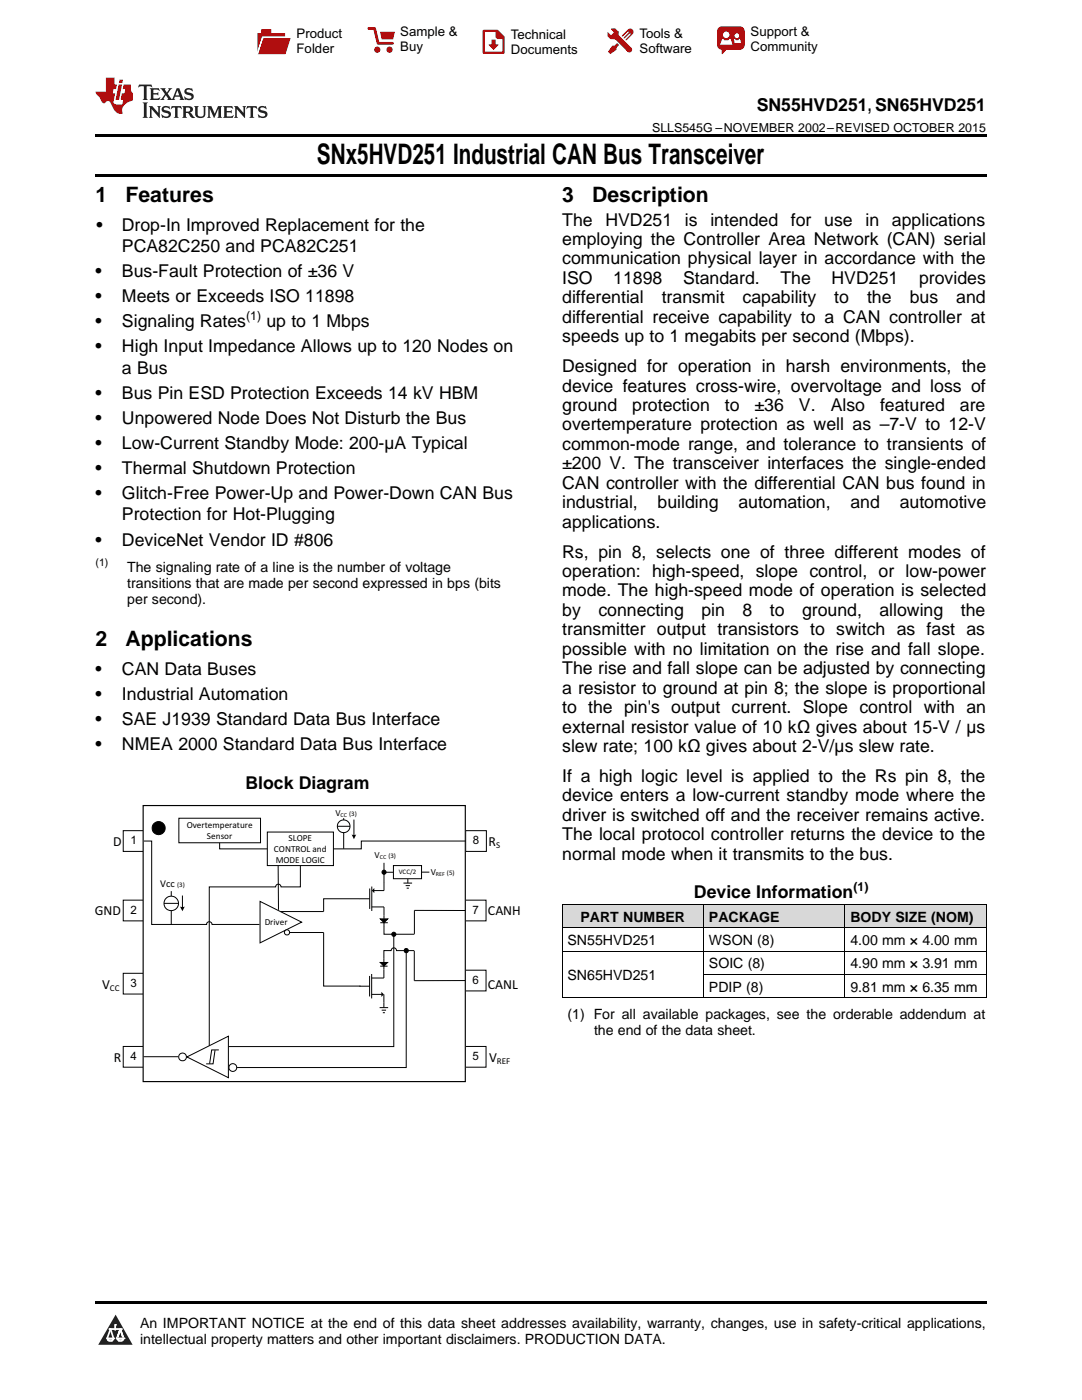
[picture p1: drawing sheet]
<svg xmlns="http://www.w3.org/2000/svg" width="216mm" height="279mm" viewBox="0 0 216 279" stroke-linecap="round" stroke-linejoin="round" font-family="sans-serif">
<defs><g id="words">
<text font-size="5.6" x="63.3" y="32.8">SNx5HVD251 Industrial CAN Bus Transceiver</text>
<g font-size="4.2">
<text x="19" y="40.4">1</text>
<text x="25" y="40.4">Features</text>
<text x="112.2" y="40.4">3</text>
<text x="118.2" y="40.4">Description</text>
<text x="19" y="128.9">2</text>
<text x="25" y="128.9">Applications</text>
</g>
<g font-size="3.5">
<text x="151" y="22.2">SN55HVD251, SN65HVD251</text>
<text x="19.2" y="46.1">•</text>
<text x="24.3" y="46.1">Drop-In Improved Replacement for the</text>
<text x="112.2" y="45">The</text>
<text x="120.8" y="45">HVD251</text>
<text x="136.7" y="45">is</text>
<text x="141.8" y="45">intended</text>
<text x="157.8" y="45">for</text>
<text x="164.5" y="45">use</text>
<text x="172.7" y="45">in</text>
<text x="178" y="45">applications</text>
<text x="24.3" y="50.3">PCA82C250 and PCA82C251</text>
<text x="112.2" y="48.9">employing the Controller Area Network (CAN) serial</text>
<text x="112.2" y="52.8">communication physical layer in accordance with the</text>
<text x="19" y="55.3">•</text>
<text x="24.3" y="55.3">Bus-Fault Protection of ±36 V</text>
<text x="112.2" y="56.7">ISO</text>
<text x="122.4" y="56.7">11898</text>
<text x="136.3" y="56.7">Standard.</text>
<text x="155.7" y="56.7">The</text>
<text x="165.9" y="56.7">HVD251</text>
<text x="183.4" y="56.7">provides</text>
<text x="19" y="60.3">•</text>
<text x="19" y="65.3">•</text>
<text x="24.3" y="60.3">Meets or Exceeds ISO 11898</text>
<text x="24.3" y="65.3">Signaling Rates</text>
<text x="53.2" y="65.3">up to 1 Mbps</text>
<text x="112.2" y="60.5">differential</text>
<text x="112.2" y="64.4">differential receive capability to a CAN controller at</text>
<text x="132" y="60.5">transmit</text>
<text x="148.2" y="60.5">capability</text>
<text x="166.5" y="60.5">to</text>
<text x="173" y="60.5">the</text>
<text x="181.5" y="60.5">bus</text>
<text x="190.8" y="60.5">and</text>
<text x="19" y="70.3">•</text>
<text x="24.3" y="70.3">High Input Impedance Allows up to 120 Nodes on</text>
<text x="112.2" y="68.3">speeds up to 1 megabits per second (Mbps).</text>
<text x="24.3" y="74.6">a Bus</text>
<text x="112.2" y="74.3">Designed for operation in harsh environments, the</text>
<text x="19" y="79.6">•</text>
<text x="24.3" y="79.6">Bus Pin ESD Protection Exceeds 14 kV HBM</text>
<text x="112.2" y="78.1">device features cross-wire, overvoltage and loss of</text>
<text x="112.2" y="82">ground</text>
<text x="126.2" y="82">protection</text>
<text x="144.6" y="82">to</text>
<text x="150.6" y="82">±36</text>
<text x="159.4" y="82">V.</text>
<text x="165.8" y="82">Also</text>
<text x="175.6" y="82">featured</text>
<text x="191.5" y="82">are</text>
<text x="19" y="84.6">•</text>
<text x="19" y="89.6">•</text>
<text x="24.3" y="84.6">Unpowered Node Does Not Disturb the Bus</text>
<text x="24.3" y="89.6">Low-Current Standby Mode: 200-µA Typical</text>
<text x="112.2" y="85.9">overtemperature protection as well as –7-V to 12-V</text>
<text x="112.2" y="89.8">common-mode range, and tolerance to transients of</text>
<text x="19" y="94.6">•</text>
<text x="24.3" y="94.6">Thermal Shutdown Protection</text>
<text x="112.2" y="93.7">±200 V. The transceiver interfaces the single-ended</text>
<text x="19" y="99.6">•</text>
<text x="24.3" y="99.6">Glitch-Free Power-Up and Power-Down CAN Bus</text>
<text x="112.2" y="97.5">CAN controller with the differential CAN bus found in</text>
<text x="112.2" y="101.4">industrial,</text>
<text x="131.2" y="101.4">building</text>
<text x="147.3" y="101.4">automation,</text>
<text x="169.7" y="101.4">and</text>
<text x="179.5" y="101.4">automotive</text>
<text x="24.3" y="103.9">Protection for Hot-Plugging</text>
<text x="112.2" y="105.3">applications.</text>
<text x="19" y="108.9">•</text>
<text x="24.3" y="108.9">DeviceNet Vendor ID #806</text>
<text x="112.2" y="111.3">Rs, pin 8, selects one of three different modes of</text>
<text x="112.2" y="115.1">operation: high-speed, slope control, or low-power</text>
<text x="112.2" y="119">mode. The high-speed mode of operation is selected</text>
<text x="112.2" y="122.9">by</text>
<text x="119.4" y="122.9">connecting</text>
<text x="140" y="122.9">pin</text>
<text x="148.1" y="122.9">8</text>
<text x="153.6" y="122.9">to</text>
<text x="160" y="122.9">ground,</text>
<text x="175.5" y="122.9">allowing</text>
<text x="191.7" y="122.9">the</text>
<text x="112.2" y="126.8">transmitter output transistors to switch as fast as</text>
<text x="112.2" y="130.7">possible with no limitation on the rise and fall slope.</text>
<text x="19" y="134.7">•</text>
<text x="24.3" y="134.7">CAN Data Buses</text>
<text x="112.2" y="134.5">The rise and fall slope can be adjusted by connecting</text>
<text x="19" y="139.7">•</text>
<text x="24.3" y="139.7">Industrial Automation</text>
<text x="112.2" y="138.4">a resistor to ground at pin 8; the slope is proportional</text>
<text x="112.2" y="142.3">to the pin's output current. Slope control with an</text>
<text x="19" y="144.7">•</text>
<text x="19" y="149.7">•</text>
<text x="24.3" y="144.7">SAE J1939 Standard Data Bus Interface</text>
<text x="24.3" y="149.7">NMEA 2000 Standard Data Bus Interface</text>
<text x="112.2" y="146.2">external resistor value of 10 kΩ gives about 15-V / µs</text>
<text x="112.2" y="150.1">slew rate; 100 kΩ gives about 2-V/µs slew rate.</text>
<text x="49" y="157.4">Block Diagram</text>
<text x="112.2" y="156">If a high logic level is applied to the Rs pin 8, the</text>
<text x="112.2" y="159.9">device enters a low-current standby mode where the</text>
<text x="112.2" y="163.8">driver is switched off and the receiver remains active.</text>
<text x="112.2" y="167.7">The local protocol controller returns the device to the</text>
<text x="112.2" y="171.6">normal mode when it transmits to the bus.</text>
<text x="138.5" y="179.3">Device Information</text>
</g>
<g font-size="2.8">
<text x="25.4" y="114.2">The signaling rate of a line is the number of voltage</text>
<text x="25.4" y="117.3">transitions that are made per second expressed in bps (bits</text>
<text x="25.4" y="120.5">per second).</text>
<text x="22.6" y="168.9">D</text>
<text x="97.5" y="168.9">R</text>
<text x="18.9" y="182.6">GND</text>
<text x="97.4" y="182.6">CANH</text>
<text x="115.8" y="183.9">PART NUMBER</text>
<text x="141.5" y="183.9">PACKAGE</text>
<text x="169.7" y="183.9">BODY SIZE (NOM)</text>
<text x="113.2" y="188.6">SN55HVD251</text>
<text x="141.5" y="188.6">WSON (8)</text>
<text x="169.7" y="188.6">4.00 mm × 4.00 mm</text>
<text x="20.4" y="197.3">V</text>
<text x="97.3" y="197.3">CANL</text>
<text x="113.2" y="195.6">SN65HVD251</text>
<text x="141.5" y="193.3">SOIC (8)</text>
<text x="141.5" y="197.9">PDIP (8)</text>
<text x="169.7" y="193.3">4.90 mm × 3.91 mm</text>
<text x="169.7" y="197.9">9.81 mm × 6.35 mm</text>
<text x="113.2" y="203.4">(1) For all available packages, see the orderable addendum at</text>
<text x="118.5" y="206.6">the end of the data sheet.</text>
<text x="22.7" y="212">R</text>
<text x="97.6" y="212">V</text>
<text x="27.9" y="265">An IMPORTANT NOTICE at the end of this data sheet addresses availability, warranty, changes, use in safety-critical applications,</text>
<text x="27.9" y="268.2">intellectual property matters and other important disclaimers. PRODUCTION DATA.</text>
</g>
<g font-size="2.6">
<text x="59.2" y="7.6">Product</text>
<text x="59.2" y="10.6">Folder</text>
<text x="79.9" y="7.3">Sample &amp;</text>
<text x="79.9" y="10.2">Buy</text>
<text x="101.9" y="7.8">Technical</text>
<text x="101.9" y="10.8">Documents</text>
<text x="127.6" y="7.6">Tools &amp;</text>
<text x="127.6" y="10.6">Software</text>
<text x="149.8" y="7.2">Support &amp;</text>
<text x="149.8" y="10.2">Community</text>
</g>
<g font-size="2.5">
<text x="130.1" y="26.3">SLLS545G –NOVEMBER 2002–REVISED OCTOBER 2015</text>
<text x="49.1" y="63.9">(1)</text>
<text x="170.3" y="177.9">(1)</text>
</g>
<g font-size="2.3">
<text x="26" y="168.5">1</text>
<text x="94.3" y="168.5">8</text>
<text x="26" y="182.4">2</text>
<text x="94.3" y="182.4">7</text>
<text x="26" y="197">3</text>
<text x="94.3" y="196.4">6</text>
<text x="26" y="211.6">4</text>
<text x="94.3" y="211.6">5</text>
</g>
<g font-size="2.1">
<text x="19" y="113">(1)</text>
<text x="32" y="177">Vcc</text>
</g>
<g font-size="1.8">
<text x="37.3" y="165.2">Overtemperature</text>
<text x="41.3" y="167.4">Sensor</text>
<text x="57.6" y="167.8">SLOPE</text>
<text x="66.9" y="162.8">V</text>
<text x="54.7" y="170">CONTROL and</text>
<text x="55" y="172.2">MODE LOGIC</text>
<text x="74.8" y="171.2">V</text>
<text x="99" y="169.3">S</text>
<text x="86" y="174.6">V</text>
<text x="52.8" y="184.6">Driver</text>
<text x="21.9" y="197.7">CC</text>
<text x="99.1" y="212.4">REF</text>
</g>
<g font-size="1.4">
<text x="69.7" y="162.8">(3)</text>
<text x="77.5" y="171.2">(3)</text>
<text x="35.4" y="177">(3)</text>
<text x="79.6" y="174.5">VCC/2</text>
<text x="89.2" y="174.6">(5)</text>
</g>
<g font-size="1.2">
<text x="68" y="163">CC</text>
<text x="75.8" y="171.5">CC</text>
<text x="87" y="174.9">REF</text>
</g>
</g></defs>
<g fill="#d8d8d8">
<path d="M112.2 180.6h28.2v4.6h-28.2z"/>
<path d="M140.4 180.6h28.2v4.6h-28.2z"/>
<path d="M168.6 180.6h28.2v4.6h-28.2z"/>
</g>
<path d="M23.1 262.4l3.4 6h-6.9z" fill="#231f20"/>
<path d="M21.4 267.1h1.2l-.3 .5h-.3a.55 .55 0 0 1-.6-.5z" fill-rule="evenodd" fill="#fff"/>
<path d="M21.4 267.1h1.2l-.3 .5h-.3a.55 .55 0 0 1-.6-.5z" fill="none" stroke="#231f20" stroke-width=".34"/>
<path d="M21.4 267.1l1.2 .1-.3 .4h-.5z" fill="none" stroke="#fff" stroke-width=".34"/>
<path d="M23 265.3h.1" fill="none" stroke="#fff" stroke-width=".34"/>
<path d="M23 264.4v.9z" fill="#fff"/>
<path d="M23 264.4v.9z" fill="none" stroke="#fff" stroke-width=".34"/>
<circle cx="23" cy="264.4" r=".17" fill="#fff"/>
<path d="M21.9 265.2h.1" fill="none" stroke="#fff" stroke-width=".34"/>
<path d="M21.9 265.2h2.3z" fill="#fff"/>
<path d="M21.9 265.2h2.3z" fill="none" stroke="#fff" stroke-width=".34"/>
<circle cx="24.2" cy="265.2" r=".17" fill="#fff"/>
<path d="M23.3 267.1h.1" fill="none" stroke="#fff" stroke-width=".34"/>
<path d="M24 265.2l-.7 1.9z" fill="#fff"/>
<path d="M24 265.2l-.7 1.9z" fill="none" stroke="#fff" stroke-width=".34"/>
<path d="M24 265.2l.7 1.9z" fill="#fff"/>
<path d="M24 265.2l.7 1.9z" fill="none" stroke="#fff" stroke-width=".34"/>
<path d="M24.6 267.1h.1" fill="none" stroke="#fff" stroke-width=".34"/>
<circle cx="21.4" cy="267.1" r=".17" fill="#fff"/>
<path d="M22.1 265.2l-.7 1.9z" fill="#fff"/>
<path d="M22.1 265.2l-.7 1.9z" fill="none" stroke="#fff" stroke-width=".34"/>
<path d="M22.1 265.2l.5 1.9z" fill="#fff"/>
<path d="M22.1 265.2l.5 1.9z" fill="none" stroke="#fff" stroke-width=".34"/>
<circle cx="22.6" cy="267.1" r=".17" fill="#fff"/>
<path d="M23.4 267.1h1.3a.65 .65 0 0 1-.7 .5 .65 .65 0 0 1-.6-.5z" fill-rule="evenodd" fill="#fff"/>
<path d="M23.4 267.1h1.3a.65 .65 0 0 1-.7 .5 .65 .65 0 0 1-.6-.5z" fill="none" stroke="#231f20" stroke-width=".34"/>
<path d="M23.4 267.1h1.3l-.4 .5h-.6z" fill="none" stroke="#fff" stroke-width=".34"/>
<path d="M23.3 267.1h.1" fill="none" stroke="#fff" stroke-width=".34"/>
<circle cx="24.7" cy="267.1" r=".17" fill="#fff"/>
<path d="M19 259.7h177.8v.5h-177.8z" fill="#000"/>
<path d="M24.6 165.8h4.1v4.1h-4.1z" fill-rule="evenodd" fill="#fff"/>
<path d="M24.6 165.8h4.1v4.1h-4.1z" fill="none" stroke="#000" stroke-width=".2"/>
<path d="M24.6 179.6h4.1v4.2h-4.1z" fill-rule="evenodd" fill="#fff"/>
<path d="M24.6 179.6h4.1v4.2h-4.1z" fill="none" stroke="#000" stroke-width=".2"/>
<path d="M24.6 194.2h4.1v4.2h-4.1z" fill-rule="evenodd" fill="#fff"/>
<path d="M24.6 194.2h4.1v4.2h-4.1z" fill="none" stroke="#000" stroke-width=".2"/>
<path d="M24.6 208.8h4.1v4.2h-4.1z" fill-rule="evenodd" fill="#fff"/>
<path d="M24.6 208.8h4.1v4.2h-4.1z" fill="none" stroke="#000" stroke-width=".2"/>
<path d="M92.9 165.8h4.2v4.1h-4.2z" fill-rule="evenodd" fill="#fff"/>
<path d="M92.9 165.8h4.2v4.1h-4.2z" fill="none" stroke="#000" stroke-width=".2"/>
<path d="M92.8 179.6h4.2v4.2h-4.2z" fill-rule="evenodd" fill="#fff"/>
<path d="M92.8 179.6h4.2v4.2h-4.2z" fill="none" stroke="#000" stroke-width=".2"/>
<path d="M92.8 193.6h4.2v4.2h-4.2z" fill-rule="evenodd" fill="#fff"/>
<path d="M92.8 193.6h4.2v4.2h-4.2z" fill="none" stroke="#000" stroke-width=".2"/>
<path d="M92.8 208.8h4.2v4.2h-4.2z" fill-rule="evenodd" fill="#fff"/>
<path d="M92.8 208.8h4.2v4.2h-4.2z" fill="none" stroke="#000" stroke-width=".2"/>
<path d="M28.6 160.8h64.2v55.1h-64.2z" fill-rule="evenodd" fill="#fff"/>
<path d="M28.6 160.8h64.2v55.1h-64.2z" fill="none" stroke="#000" stroke-width=".23"/>
<path d="M37.3 210.9l8.3-4.1v8.3zM42.9 209.6l-.4 2.7h-1.4M43.7 209.5h-1.5l-.4 2.8" fill="none" stroke="#000" stroke-width=".2"/>
<circle cx="36.4" cy="210.9" r=".78" fill="#fff"/>
<circle cx="36.4" cy="210.9" r=".78" fill="none" stroke="#000" stroke-width=".2"/>
<circle cx="46.5" cy="213" r=".77" fill="#fff"/>
<g fill="none" stroke="#000" stroke-width=".2">
<path d="M35.7 163.3h16.3v4.9h-16.3zM53.3 166.1h13.2v6.6h-13.2zM35.6 210.9h-6.9"/>
<circle cx="46.5" cy="213" r=".77"/>
</g>
<circle cx="34.2" cy="180.3" r="1.46" fill="#fff"/>
<g fill="none" stroke="#000" stroke-width=".2">
<path d="M34.2 177.8v1M36.4 178.7v2.4M71.7 179.4h2.1M71.8 179.4h-7.2v2.5M73.8 177.3v4.1M74.2 176.9v4.9M76.6 176.1v1.6h-2M92.9 167.8h-20.8v1.6h-5.6M32.7 180.3h2.9M34.2 181.7v2.8M64.6 186.1v10.7h7.3M71.7 196.8h2"/>
<path d="M73.7 194.8v4.1M74.2 194.4v4.9M74.2 198.5h2M74.2 181h2.4v2.4M75.9 192.1h1.4l-.7 .7zM75.9 192.8h1.4M75.9 183.4h1.5l-.8 .7zM75.9 184.1h1.5M76.6 192.8v2.4h-2.4M76.6 198.5v2.6M76.6 184.1v2.3h6.1M82.7 189.7h-3.6a.54 .54 0 0 0-.5-.5 .54 .54 0 0 0-.6 .5h-1.4v2.4"/>
<path d="M82.7 189.8v5.9h10.1M92.8 181.7h-10.1v4.7M75.7 201.1h1.7M76.2 201.6h.8M76.4 202.1h.4"/>
<circle cx="34.2" cy="180.3" r="1.46"/>
</g>
<g fill="#000">
<path d="M74.2 177.7l.5-.5v1zM76.1 197.9l.5 .6-.5 .5zM75.9 192.1h1.4l-.7 .7zM75.9 183.4h1.5l-.8 .7z"/>
<path d="M35.9 180.9h1l-.5 .9z" fill-rule="evenodd"/>
</g>
<circle cx="68.6" cy="164.9" r="1.27" fill="#fff"/>
<g fill="none" stroke="#000" stroke-width=".2">
<path d="M67.3 164.9h2.5M68.6 166.5v2.9M68.6 163.3v.3M68.6 166.2v.3M70.6 163.6v3.2M76.6 172.2v3.9M76.6 174.1h2.2M78.6 186.4v22.5h-33M81.1 189.7v23.4h-33.8"/>
<circle cx="68.6" cy="164.9" r="1.27"/>
<circle cx="76.6" cy="174.1" r=".41"/>
<circle cx="78.6" cy="186.5" r=".41"/>
<circle cx="81.1" cy="189.7" r=".42"/>
</g>
<g fill="#000">
<path d="M70.2 166.5l.4 .2 .5-.2-.5 1z" fill-rule="evenodd"/>
<circle cx="76.6" cy="174.1" r=".41"/>
<circle cx="78.6" cy="186.5" r=".41"/>
<circle cx="81.1" cy="189.7" r=".42"/>
</g>
<path d="M51.9 179.9l8.3 4.1-8.3 4.2z" fill="#fff"/>
<path d="M51.9 179.9l8.3 4.1-8.3 4.2z" fill="none" stroke="#000" stroke-width=".2"/>
<circle cx="57.3" cy="186.1" r=".52" fill="#fff"/>
<g fill="none" stroke="#000" stroke-width=".2">
<path d="M28.7 167.8h1.6v16.7h10.9a.54 .54 0 0 1 .6-.6 .54 .54 0 0 1 .5 .6h9.5M43.8 168.2v1.2h9.5M55.5 172.7l.1 8.9M59.9 172.7v4.3h-3.8a.54 .54 0 0 0-.6-.6 .54 .54 0 0 0-.5 .6h-13.2v31.7M80.5 176.2h1.7M80.9 176.7h.9M81.1 177.3h.5M81.4 175.2v1M84.1 174.1h1.6M56 181.9h8.6M57.8 186.1h6.8"/>
<circle cx="31.7" cy="165.3" r="1.3"/>
<circle cx="57.3" cy="186.1" r=".52"/>
</g>
<circle cx="31.7" cy="165.3" r="1.3" fill="#000"/>
<path d="M78.5 172.7h5.6v2.7h-5.6z" fill-rule="evenodd" fill="#fff"/>
<path d="M78.5 172.7h5.6v2.7h-5.6zM112.2 199.1h84.6M112.2 189.8h84.6M112.2 185.2h84.6M112.2 180.5h84.6M112.2 180.6v18.6M140.4 180.6v18.6M140.4 194.5h56.4M168.6 180.6v18.6M196.8 180.6v18.6" fill="none" stroke="#000" stroke-width=".2"/>
<path d="M19 34.8h177.8v.5h-177.8zM19 26.8h177.8v.6h-177.8z" fill="#000"/>
<path d="M27.7 16.9l-.1 .6 .6-.3h.5v.2v2.2l-.2 .4h1l-.2-.4v-2.2v-.2h.5l.6 .3-.2-.6zM29.9 17.6l.2 .4v1.6l-.2 .4h1.9l.1-.6a1.09 1.09 0 0 1-1.3 .1v-.6h.6l.4 .2v-.7l-.2 .2h-.8v-.6l.2-.1a1.01 1.01 0 0 1 1 .3l-.1-.6zM32 17.6l.9 1.2-1 1.2h.9l-.2-.3 .5-.7 .5 .7-.3 .3h1.7l-.2-.3 .1-.4h1l.1 .4-.2 .3h1l-.3-.4-.7-2h-.5l-1 2.2-.8-1.1 .9-1.1h-.9l.2 .2-.4 .7-.4-.7 .2-.2zM35.4 18l.4 1h-.8zM37 17.7a.66 .66 0 0 0-.2 .8 .66 .66 0 0 0 .6 .4l.7 .2 .1 .2a.8 .8 0 0 1-.7 .4 .8 .8 0 0 1-.7-.5l.1 .8 .2-.2a.94 .94 0 0 0 1.1 .1 .94 .94 0 0 0 .4-.9 1.48 1.48 0 0 0-1.3-.6v-.4a1.1 1.1 0 0 1 1.2 .2l-.2-.6-.2 .1-.5-.1zM28.5 20.4l.2 .4v2.3l-.2 .4h1l-.2-.4v-2.3l.2-.4zM29.7 21.2l.2 .4v1.5l-.2 .4h.8l-.3-.4 .1-1.3 1.6 1.8v-2l.2-.4h-.7l.2 .2v1.1l-1.2-1.3zM32.5 21.3a.66 .66 0 0 0-.2 .8 .66 .66 0 0 0 .6 .4l.6 .2 .2 .2a.8 .8 0 0 1-.8 .4 .8 .8 0 0 1-.7-.5l.2 .7 .2-.1a.94 .94 0 0 0 1 .1 .94 .94 0 0 0 .5-1 1.47 1.47 0 0 0-1.3-.6l-.1-.3a1.1 1.1 0 0 1 1.3 .2l-.2-.6-.2 .1-.5-.2zM34.3 21.2l-.2 .6a.64 .64 0 0 1 .8-.3v1.6l-.2 .4h1l-.3-.4 .1-1.6a.66 .66 0 0 1 .8 .3l-.2-.6zM36.3 21.2l.3 .4v1.5l-.3 .4h1l-.2-.2v-.7h.5l.1 .1a.8 .8 0 0 0 1.2 .7l-1-1a.62 .62 0 0 0 .6-.5 .62 .62 0 0 0-.6-.7zM37.1 21.5h.1a.48 .48 0 0 1 .6 0 .48 .48 0 0 1 .1 .6l-.2 .1-.6 .1zM38.7 21.2l.2 .2a2.29 2.29 0 0 0 .4 2 1.05 1.05 0 0 0 1.7-.7v-1.3l.2-.2h-.8l.2 .4v1.1a.61 .61 0 0 1-.6 .6 .61 .61 0 0 1-.6-.6v-1.1l.3-.4zM41.3 21.2l.3 .4v1.5l-.3 .4h.8l-.2-.4v-1.4l.8 1.9 .9-1.9v1.4l-.2 .4h.9l-.2-.4v-1.5l.2-.4h-.8l-.7 1.5-.6-1.5zM44.5 21.2l.2 .4v1.5l-.2 .4h1.9l.2-.6a1.1 1.1 0 0 1-1.4 .2v-.7h.6l.4 .2v-.6l-.2 .1-.8 .1v-.6l.2-.1a1.02 1.02 0 0 1 1.1 .2l-.2-.5zM46.7 21.2l.2 .4v1.5l-.2 .4h.8l-.3-.4 .1-1.3 1.6 1.8v-2l.2-.4h-.7l.2 .2v1.1l-1.2-1.3zM49.3 21.2l-.1 .6a.64 .64 0 0 1 .8-.3v1.6l-.3 .4h1l-.2-.4v-1.6a.66 .66 0 0 1 .8 .3l-.1-.6zM51.7 21.3a.66 .66 0 0 0-.2 .7 .66 .66 0 0 0 .7 .5l.6 .2 .1 .2a.8 .8 0 0 1-.7 .4 .8 .8 0 0 1-.7-.5l.1 .7 .2-.1a.94 .94 0 0 0 1.1 .1 .94 .94 0 0 0 .4-1 1.48 1.48 0 0 0-1.2-.6l-.1-.3a1.1 1.1 0 0 1 1.2 .2l-.2-.6-.1 .1-.6-.2z" fill="#231f20"/>
<path d="M21.1 15.5v2.8h-2v.4l.9 .9a.96 .96 0 0 0 1 1 .59 .59 0 0 1 .5-.4 .59 .59 0 0 1 .5 .3l.4 .8a1.61 1.61 0 0 0 2.1 1.3 1.63 1.63 0 0 1 1.1-2.2l.9-.3v-1.5a1.6 1.6 0 0 1-.4-1.7h-1.4l-.2 .9h.5l-.2 .8h-.5l-.2 1v.3h.5l-.2 .9h-.7a.74 .74 0 0 1-1-.6l.3-1.6h-.5l.2-.8h.5l.1-.9h-.4v-1.4zM23.7 16.9l-.7 3h.8l.6-3zM23.8 15.9l-.1 .7h.7l.2-.7z" fill="#ee1d23"/>
<g fill="#d60000">
<path d="M52.1 5.8h2v.8h2.8v4.2h-5.5v-4.2h.7z" fill-rule="evenodd"/>
<path d="M52.4 7.5h5.6l-1 3.3h-5.6z" fill-rule="evenodd"/>
</g>
<path d="M52.4 7.4h5.7l-.1 .1h-5.5l-1.1 3.3z" fill-rule="evenodd" fill="#fff"/>
<path d="M52.4 7.4h5.7l-.1 .1h-5.5l-1.1 3.3z" fill="none" stroke="#fff" stroke-width=".2"/>
<path d="M73.6 5.7h1.1l.7 2.9h2.9" fill="none" stroke="#d60000" stroke-width=".55"/>
<g fill="#d60000">
<path d="M75.8 6.3h3l-.4 1.6h-2.2z" fill-rule="evenodd"/>
<circle cx="75.3" cy="9.9" r=".62"/>
<circle cx="77.7" cy="9.9" r=".62"/>
</g>
<path d="M96.5 6.2h2.7l1.3 1.2v3.1h-4z" fill="none" stroke="#d60000" stroke-width=".44"/>
<g fill="#d60000">
<path d="M98.1 7.9h.8v1h.5l-.9 1.1-1-1v-.1h.6z" fill-rule="evenodd"/>
<path d="M98.9 6.2h.3l1.3 1.2v.4h-1.3l-.3-.4z" fill-rule="evenodd"/>
<path d="M121.9 5.7h.8l.7 .6 .1 .7 2.5 2.5-.8 .8-2.3-2.3-1.1-.2-.6-.6v-.8l.7 .6 .5-.4v-.2l-.5-.5z" fill-rule="evenodd"/>
<path d="M122.2 9.1h.4l.5-.5 .4 .4-.5 .5v.4l-1.2 .9-.5-.5z" fill-rule="evenodd"/>
<path d="M125.3 5.9a.67 .67 0 0 1 .9 0 .67 .67 0 0 1 0 .9z" fill-rule="evenodd"/>
<path d="M125.3 5.9l.9 .9-1.2 1.2h-.2v-.2l1-.9v-.2h-.2l-.9 1h-.2v-.2l.9-1 .1-.2h-.3l-.9 1h-.2v-.2z" fill-rule="evenodd"/>
<circle cx="125.6" cy="9.9" r=".54"/>
</g>
<path d="M123.3 6.3v.7" fill="none" stroke="#d60000" stroke-width=".2"/>
<g fill="#d60000">
<path d="M143.4 5.5l.6-.2h3.6a.95 .95 0 0 1 1 .9v2.8a.95 .95 0 0 1-1 .9h-3.6a.95 .95 0 0 1-.9-.9v-2.8z" fill-rule="evenodd"/>
<path d="M144 9.9h.9l-.7 .9h-.2z" fill-rule="evenodd"/>
</g>
<g fill="#fff">
<path d="M146.6 8.6h1.3z"/>
<path d="M144.1 7.8h.3l.1 .2h.8l.2-.2h.3l.4 1.1h-2.5z" fill-rule="evenodd"/>
<path d="M146.4 7.8h.3l.1 .2h.5l.2-.2h.2l.2 .8h-1.3z" fill-rule="evenodd"/>
<circle cx="144.9" cy="6.9" r=".65"/>
<circle cx="147" cy="7.1" r=".48"/>
</g>
<use href="#words"/>
</svg>
